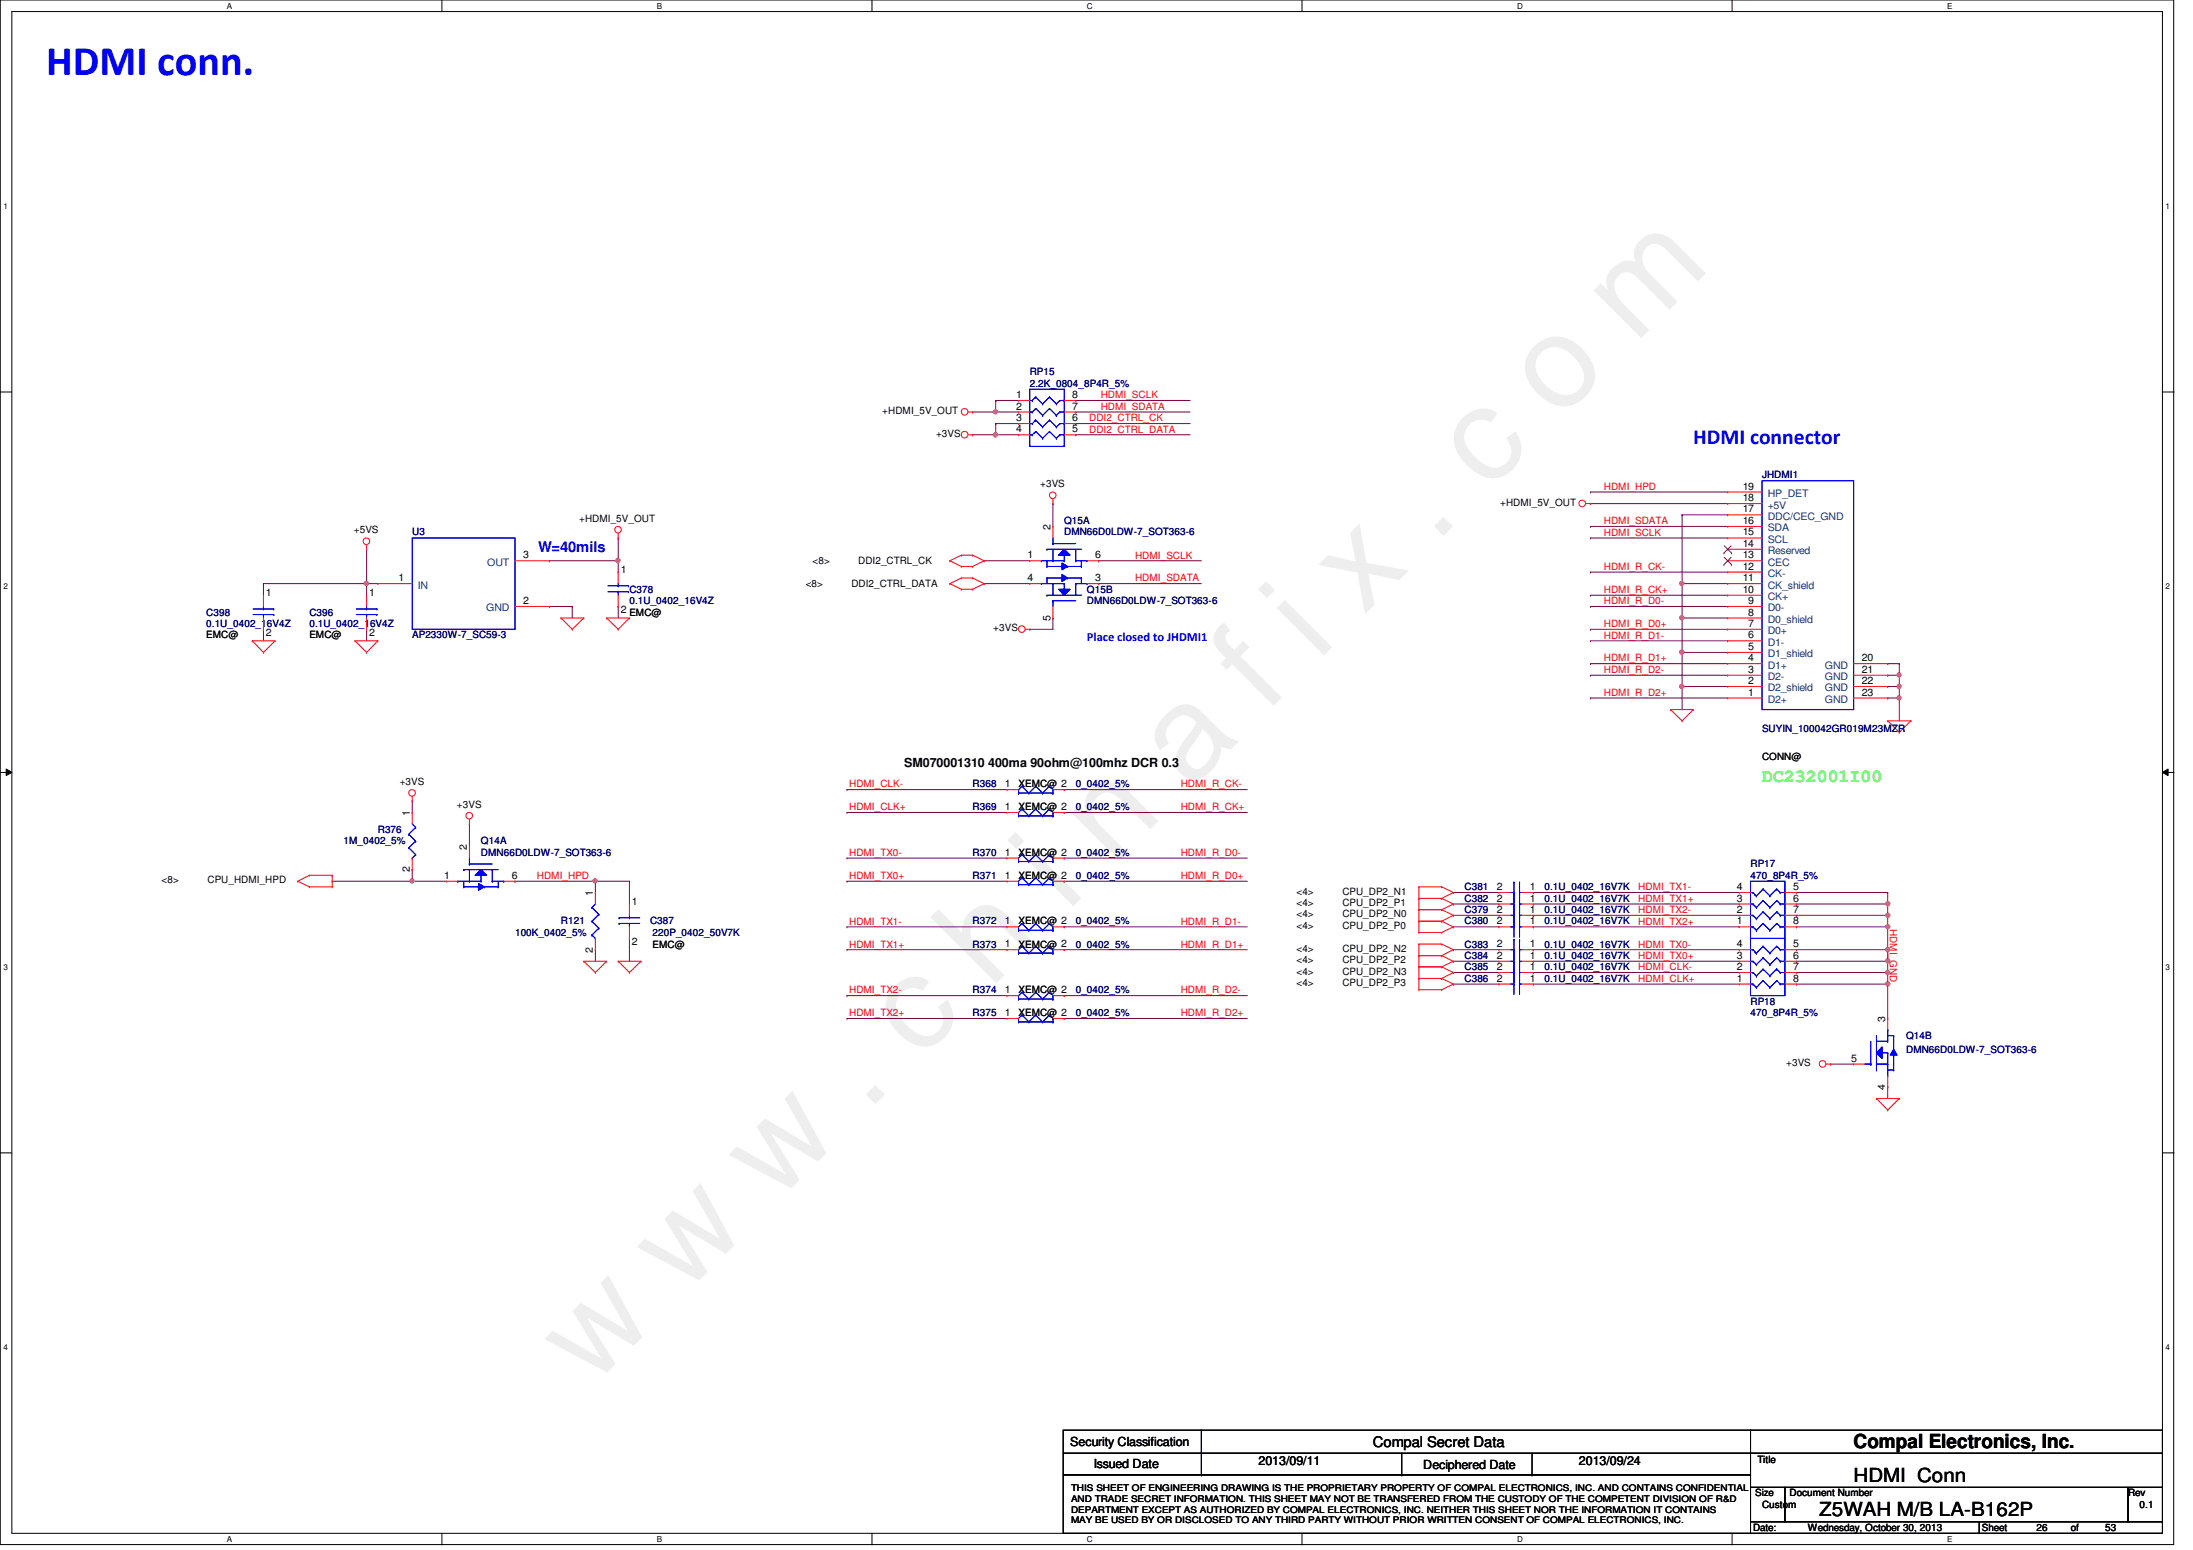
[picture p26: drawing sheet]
<svg xmlns="http://www.w3.org/2000/svg" width="297mm" height="210mm" viewBox="0 0 297 210" stroke-linecap="round" stroke-linejoin="round" font-family="sans-serif">
<defs><g id="words">
<text font-size="17.6" fill="#f0f" x="80.1" y="188" transform="rotate(-45 80.1 188)">w w w . c h i n a f i x . c o m</text>
<text font-size="5.7" fill="#00f" x="6.3" y="10.1">HDMI conn.</text>
<text font-size="2.9" fill="#00f" x="229.4" y="60.2">HDMI connector</text>
<g font-size="2.6">
<text x="251.1" y="196.1">Compal Electronics, Inc.</text>
<text x="251.1" y="200.7">HDMI Conn</text>
<text x="246.4" y="205.4">Z5WAH M/B LA-B162P</text>
</g>
<text font-size="2.5" fill="#0f0" x="238.7" y="105.8">DC232001I00</text>
<text font-size="2" fill="#00f" x="72.9" y="74.7">W=40mils</text>
<text font-size="2" x="186" y="196">Compal Secret Data</text>
<text font-size="1.7" fill="#00f" x="147.2" y="86.8">Place closed to JHDMI1</text>
<g font-size="1.7">
<text x="122.5" y="103.8">SM070001310 400ma 90ohm@100mhz DCR 0.3</text>
<text x="144.9" y="195.8">Security Classification</text>
<text x="148.2" y="198.8">Issued Date</text>
<text x="170.5" y="198.3">2013/09/11</text>
<text x="192.8" y="198.9">Deciphered Date</text>
<text x="213.9" y="198.3">2013/09/24</text>
</g>
<g font-size="1.4">
<text x="137.6" y="53.9">1</text>
<text x="145.2" y="53.9">8</text>
<text x="119.5" y="56.1">+HDMI_5V_OUT</text>
<text x="126.8" y="59.2">+3VS</text>
<text x="137.6" y="55.5">2</text>
<text x="137.6" y="57">3</text>
<text x="137.6" y="58.5">4</text>
<text x="145.2" y="55.5">7</text>
<text x="145.2" y="57">6</text>
<text x="145.2" y="58.5">5</text>
<text x="140.9" y="66">+3VS</text>
<text x="78.4" y="70.7">+HDMI_5V_OUT</text>
<text x="142.3" y="71.8" transform="rotate(-90 142.3 71.8)">2</text>
<text x="203.2" y="68.5">+HDMI_5V_OUT</text>
<text x="236" y="71">16</text>
<text x="236" y="69.4">17</text>
<text x="236" y="67.9">18</text>
<text x="236" y="66.3">19</text>
<text x="47.9" y="72.2">+5VS</text>
<text x="70.9" y="75.6">3</text>
<text x="84.1" y="77.6">1</text>
<text x="110.1" y="76.4">&lt;8&gt;</text>
<text x="116.2" y="76.4">DDI2_CTRL_CK</text>
<text x="139.2" y="75.6">1</text>
<text x="148.3" y="75.6">6</text>
<text x="236" y="77.1">12</text>
<text x="236" y="75.6">13</text>
<text x="236" y="74">14</text>
<text x="236" y="72.5">15</text>
<text x="36" y="80.7">1</text>
<text x="50" y="80.7">1</text>
<text x="54" y="78.7">1</text>
<text x="70.9" y="81.8">2</text>
<text x="84.1" y="83">2 EMC@</text>
<text x="109.1" y="79.5">&lt;8&gt;</text>
<text x="115.3" y="79.5">DDI2_CTRL_DATA</text>
<text x="139.2" y="78.7">4</text>
<text x="148.3" y="78.7">3</text>
<text x="236" y="80.3">10</text>
<text x="236" y="78.7">11</text>
<text x="236.8" y="83.4">8</text>
<text x="236.8" y="81.8">9</text>
<text x="27.9" y="86.4">EMC@</text>
<text x="36" y="86.1">2</text>
<text x="41.9" y="86.4">EMC@</text>
<text x="50" y="86.1">2</text>
<text x="134.5" y="85.5">+3VS</text>
<text x="142.3" y="84" transform="rotate(-90 142.3 84)">5</text>
<text x="236.8" y="89.5">4</text>
<text x="236.8" y="88">5</text>
<text x="236.8" y="86.4">6</text>
<text x="236.8" y="84.9">7</text>
<text x="252.2" y="89.5">20</text>
<text x="236.8" y="94.2">1</text>
<text x="236.8" y="92.6">2</text>
<text x="236.8" y="91.1">3</text>
<text x="252.2" y="91.1">21</text>
<text x="252.2" y="92.6">22</text>
<text x="252.2" y="94.2">23</text>
<text x="54.1" y="106.3">+3VS</text>
<text x="136.1" y="106.6">1</text>
<text x="138" y="106.6">XEMC@ 2</text>
<text x="238.7" y="102.9">CONN@</text>
<text x="55.5" y="110.5" transform="rotate(-90 55.5 110.5)">1</text>
<text x="61.9" y="109.4">+3VS</text>
<text x="136.1" y="109.7">1</text>
<text x="138" y="109.7">XEMC@ 2</text>
<text x="21.9" y="119.6">&lt;8&gt;</text>
<text x="28.1" y="119.6">CPU_HDMI_HPD</text>
<text x="55.5" y="118.1" transform="rotate(-90 55.5 118.1)">2</text>
<text x="60.2" y="119">1</text>
<text x="63.2" y="115.1" transform="rotate(-90 63.2 115.1)">2</text>
<text x="69.3" y="119">6</text>
<text x="136.1" y="115.9">1</text>
<text x="136.1" y="119">1</text>
<text x="138" y="115.9">XEMC@ 2</text>
<text x="138" y="119">XEMC@ 2</text>
<text x="80.3" y="121.3" transform="rotate(-90 80.3 121.3)">1</text>
<text x="85.6" y="122.6">1</text>
<text x="136.1" y="125.2">1</text>
<text x="138" y="125.2">XEMC@ 2</text>
<text x="175.6" y="121.2">&lt;4&gt;</text>
<text x="175.6" y="122.7">&lt;4&gt;</text>
<text x="175.6" y="124.2">&lt;4&gt;</text>
<text x="175.6" y="125.8">&lt;4&gt;</text>
<text x="181.8" y="121.2">CPU_DP2_N1</text>
<text x="181.8" y="122.7">CPU_DP2_P1</text>
<text x="181.8" y="124.2">CPU_DP2_N0</text>
<text x="181.8" y="125.8">CPU_DP2_P0</text>
<text x="202.7" y="122.1">2</text>
<text x="202.7" y="120.5">2</text>
<text x="202.7" y="123.6">2</text>
<text x="202.7" y="125.2">2</text>
<text x="207.2" y="122.1">1</text>
<text x="207.2" y="120.5">1</text>
<text x="207.2" y="123.6">1</text>
<text x="207.2" y="125.2">1</text>
<text x="235.2" y="125.2">1</text>
<text x="235.2" y="123.6">2</text>
<text x="235.2" y="122.1">3</text>
<text x="235.2" y="120.5">4</text>
<text x="242.9" y="125.2">8</text>
<text x="242.9" y="123.6">7</text>
<text x="242.9" y="122.1">6</text>
<text x="242.9" y="120.5">5</text>
<text x="80.3" y="129" transform="rotate(-90 80.3 129)">2</text>
<text x="85.6" y="127.9">2</text>
<text x="88.4" y="128.3">EMC@</text>
<text x="136.1" y="128.3">1</text>
<text x="138" y="128.3">XEMC@ 2</text>
<text x="175.6" y="132">&lt;4&gt;</text>
<text x="175.6" y="128.9">&lt;4&gt;</text>
<text x="175.6" y="130.5">&lt;4&gt;</text>
<text x="181.8" y="132">CPU_DP2_N3</text>
<text x="181.8" y="128.9">CPU_DP2_N2</text>
<text x="181.8" y="130.5">CPU_DP2_P2</text>
<text x="202.7" y="131.4">2</text>
<text x="202.7" y="129.8">2</text>
<text x="202.7" y="128.3">2</text>
<text x="207.2" y="131.4">1</text>
<text x="207.2" y="129.8">1</text>
<text x="207.2" y="128.3">1</text>
<text x="235.2" y="131.4">2</text>
<text x="235.2" y="129.8">3</text>
<text x="235.2" y="128.3">4</text>
<text x="242.9" y="131.4">7</text>
<text x="242.9" y="129.8">6</text>
<text x="242.9" y="128.3">5</text>
<text x="136.1" y="134.5">1</text>
<text x="136.1" y="137.6">1</text>
<text x="138" y="134.5">XEMC@ 2</text>
<text x="138" y="137.6">XEMC@ 2</text>
<text x="175.6" y="133.6">&lt;4&gt;</text>
<text x="181.8" y="133.6">CPU_DP2_P3</text>
<text x="202.7" y="132.9">2</text>
<text x="207.2" y="132.9">1</text>
<text x="235.2" y="132.9">1</text>
<text x="242.9" y="132.9">8</text>
<text x="250.7" y="143.8">5</text>
<text x="255.4" y="138.3" transform="rotate(-90 255.4 138.3)">3</text>
<text x="241.9" y="144.4">+3VS</text>
<text x="255.4" y="147.6" transform="rotate(-90 255.4 147.6)">4</text>
<text x="237.7" y="202.6">Size</text>
<text x="238" y="198.2">Title</text>
<text x="242.4" y="202.6">Document Number</text>
<text x="288.2" y="202.6">Rev</text>
<text x="237.4" y="207.3">Date:</text>
<text x="238.7" y="204.2">Custom</text>
<text x="244.9" y="207.3">Wednesday, October 30, 2013</text>
<text x="268.4" y="207.3">Sheet</text>
<text x="275.8" y="207.3">26</text>
<text x="280.5" y="207.3">of</text>
<text x="285.2" y="207.3">53</text>
<text x="289.8" y="204.2">0.1</text>
</g>
<g font-size="1.4" fill="#000080">
<text x="139.5" y="50.8">RP15</text>
<text x="139.5" y="52.4">2.2K_0804_8P4R_5%</text>
<text x="238.7" y="64.8">JHDMI1</text>
<text x="144.1" y="71">Q15A</text>
<text x="55.8" y="72.5">U3</text>
<text x="144.1" y="72.5">DMN66D0LDW-7_SOT363-6</text>
<text x="27.9" y="83.4">C398</text>
<text x="41.9" y="83.4">C396</text>
<text x="85.3" y="80.3">C378</text>
<text x="85.3" y="81.8">0.1U_0402_16V4Z</text>
<text x="147.2" y="80.3">Q15B</text>
<text x="147.2" y="81.8">DMN66D0LDW-7_SOT363-6</text>
<text x="27.9" y="84.9">0.1U_0402_16V4Z</text>
<text x="41.9" y="84.9">0.1U_0402_16V4Z</text>
<text x="55.8" y="86.4">AP2330W-7_SC59-3</text>
<text x="238.7" y="99.2">SUYIN_100042GR019M23MZR</text>
<text x="131.7" y="106.6">R368</text>
<text x="145.7" y="106.6">0_0402_5%</text>
<text x="51.2" y="112.8">R376</text>
<text x="131.7" y="109.7">R369</text>
<text x="145.7" y="109.7">0_0402_5%</text>
<text x="46.5" y="114.3">1M_0402_5%</text>
<text x="65.1" y="114.3">Q14A</text>
<text x="65.1" y="115.9">DMN66D0LDW-7_SOT363-6</text>
<text x="131.7" y="115.9">R370</text>
<text x="131.7" y="119">R371</text>
<text x="145.7" y="115.9">0_0402_5%</text>
<text x="145.7" y="119">0_0402_5%</text>
<text x="237.1" y="117.4">RP17</text>
<text x="237.1" y="119">470_8P4R_5%</text>
<text x="76" y="125.2">R121</text>
<text x="88" y="125.2">C387</text>
<text x="131.7" y="125.2">R372</text>
<text x="145.7" y="125.2">0_0402_5%</text>
<text x="198.4" y="122.1">C382</text>
<text x="198.4" y="120.6">C381</text>
<text x="198.4" y="123.7">C379</text>
<text x="198.4" y="125.2">C380</text>
<text x="209.2" y="122.1">0.1U_0402_16V7K</text>
<text x="209.2" y="120.6">0.1U_0402_16V7K</text>
<text x="209.2" y="123.7">0.1U_0402_16V7K</text>
<text x="209.2" y="125.2">0.1U_0402_16V7K</text>
<text x="69.8" y="126.7">100K_0402_5%</text>
<text x="88.4" y="126.7">220P_0402_50V7K</text>
<text x="131.7" y="128.3">R373</text>
<text x="145.7" y="128.3">0_0402_5%</text>
<text x="198.4" y="131.4">C385</text>
<text x="198.4" y="129.8">C384</text>
<text x="198.4" y="128.3">C383</text>
<text x="209.2" y="131.4">0.1U_0402_16V7K</text>
<text x="209.2" y="129.8">0.1U_0402_16V7K</text>
<text x="209.2" y="128.3">0.1U_0402_16V7K</text>
<text x="131.7" y="134.5">R374</text>
<text x="131.7" y="137.6">R375</text>
<text x="145.7" y="134.5">0_0402_5%</text>
<text x="145.7" y="137.6">0_0402_5%</text>
<text x="198.4" y="132.9">C386</text>
<text x="209.2" y="132.9">0.1U_0402_16V7K</text>
<text x="237.1" y="136.1">RP18</text>
<text x="237.1" y="137.6">470_8P4R_5%</text>
<text x="258.2" y="140.7">Q14B</text>
<text x="258.2" y="142.5">DMN66D0LDW-7_SOT363-6</text>
</g>
<g font-size="1.4" fill="#f00">
<text x="149.1" y="53.9">HDMI_SCLK</text>
<text x="147.5" y="57.1">DDI2_CTRL_CK</text>
<text x="147.5" y="58.6">DDI2_CTRL_DATA</text>
<text x="149.1" y="55.5">HDMI_SDATA</text>
<text x="217.3" y="66.3">HDMI_HPD</text>
<text x="217.3" y="71">HDMI_SDATA</text>
<text x="153.8" y="75.6">HDMI_SCLK</text>
<text x="217.3" y="77.2">HDMI_R_CK-</text>
<text x="217.3" y="72.6">HDMI_SCLK</text>
<text x="153.8" y="78.7">HDMI_SDATA</text>
<text x="217.3" y="80.3">HDMI_R_CK+</text>
<text x="217.3" y="81.8">HDMI_R_D0-</text>
<text x="217.3" y="84.9">HDMI_R_D0+</text>
<text x="217.3" y="89.6">HDMI_R_D1+</text>
<text x="217.3" y="86.5">HDMI_R_D1-</text>
<text x="217.3" y="91.1">HDMI_R_D2-</text>
<text x="217.3" y="94.2">HDMI_R_D2+</text>
<text x="115" y="106.6">HDMI_CLK-</text>
<text x="159.9" y="106.6">HDMI_R_CK-</text>
<text x="115" y="109.7">HDMI_CLK+</text>
<text x="159.9" y="109.7">HDMI_R_CK+</text>
<text x="72.7" y="119">HDMI_HPD</text>
<text x="115" y="115.9">HDMI_TX0-</text>
<text x="115" y="119">HDMI_TX0+</text>
<text x="159.9" y="119">HDMI_R_D0+</text>
<text x="159.9" y="115.9">HDMI_R_D0-</text>
<text x="115" y="125.2">HDMI_TX1-</text>
<text x="159.9" y="125.2">HDMI_R_D1-</text>
<text x="221.9" y="120.6">HDMI_TX1-</text>
<text x="221.9" y="122.1">HDMI_TX1+</text>
<text x="221.9" y="125.2">HDMI_TX2+</text>
<text x="221.9" y="123.7">HDMI_TX2-</text>
<text x="256" y="125.8" transform="rotate(90 256 125.8)">HDMI_GND</text>
<text x="115" y="128.3">HDMI_TX1+</text>
<text x="159.9" y="128.3">HDMI_R_D1+</text>
<text x="221.9" y="128.3">HDMI_TX0-</text>
<text x="221.9" y="129.9">HDMI_TX0+</text>
<text x="221.9" y="131.4">HDMI_CLK-</text>
<text x="115" y="134.5">HDMI_TX2-</text>
<text x="115" y="137.6">HDMI_TX2+</text>
<text x="159.9" y="137.6">HDMI_R_D2+</text>
<text x="159.9" y="134.5">HDMI_R_D2-</text>
<text x="221.9" y="133">HDMI_CLK+</text>
</g>
<g font-size="1.4" fill="#004080">
<text x="239.4" y="72">SDA</text>
<text x="239.4" y="70.4">DDC/CEC_GND</text>
<text x="239.4" y="68.9">+5V</text>
<text x="239.4" y="67.3">HP_DET</text>
<text x="66" y="76.6">OUT</text>
<text x="239.4" y="76.6">CEC</text>
<text x="239.4" y="75.1">Reserved</text>
<text x="239.4" y="73.5">SCL</text>
<text x="56.6" y="79.7">IN</text>
<text x="65.9" y="82.8">GND</text>
<text x="239.4" y="82.8">D0-</text>
<text x="239.4" y="81.3">CK+</text>
<text x="239.4" y="79.7">CK_shield</text>
<text x="239.4" y="78.1">CK-</text>
<text x="239.4" y="89">D1_shield</text>
<text x="239.4" y="87.5">D1-</text>
<text x="239.4" y="85.9">D0+</text>
<text x="239.4" y="84.4">D0_shield</text>
<text x="239.4" y="95.2">D2+</text>
<text x="239.4" y="93.6">D2_shield</text>
<text x="239.4" y="92.1">D2-</text>
<text x="239.4" y="90.6">D1+</text>
<text x="247.2" y="90.6">GND</text>
<text x="247.2" y="92.1">GND</text>
<text x="247.2" y="93.6">GND</text>
<text x="247.2" y="95.2">GND</text>
</g>
<g font-size="1.2">
<text x="145.1" y="203.4">AND TRADE SECRET INFORMATION. THIS SHEET MAY NOT BE TRANSFERED FROM THE CUSTODY OF THE COMPETENT DIVISION OF R&amp;D</text>
<text x="145.1" y="202">THIS SHEET OF ENGINEERING DRAWING IS THE PROPRIETARY PROPERTY OF COMPAL ELECTRONICS, INC. AND CONTAINS CONFIDENTIAL</text>
<text x="145.1" y="206.3">MAY BE USED BY OR DISCLOSED TO ANY THIRD PARTY WITHOUT PRIOR WRITTEN CONSENT OF COMPAL ELECTRONICS, INC.</text>
<text x="145.1" y="204.9">DEPARTMENT EXCEPT AS AUTHORIZED BY COMPAL ELECTRONICS, INC. NEITHER THIS SHEET NOR THE INFORMATION IT CONTAINS</text>
</g>
<g font-size="1.1">
<text x="30.7" y="1.2">A</text>
<text x="89" y="1.2">B</text>
<text x="147.2" y="1.2">C</text>
<text x="205.5" y="1.2">D</text>
<text x="263.7" y="1.2">E</text>
<text x=".5" y="28.3">1</text>
<text x="293.3" y="28.3">1</text>
<text x=".5" y="79.8">2</text>
<text x="293.3" y="79.8">2</text>
<text x=".5" y="131.3">3</text>
<text x="293.3" y="131.3">3</text>
<text x=".5" y="182.8">4</text>
<text x="293.3" y="182.8">4</text>
<text x="30.7" y="208.8">A</text>
<text x="89" y="208.8">B</text>
<text x="147.2" y="208.8">C</text>
<text x="205.5" y="208.8">D</text>
<text x="263.7" y="208.8">E</text>
</g>
</g></defs>
<path d="M0 0h294.4v209.2h-294.4zM1.6 1.6h291.3v206h-291.3z" fill="none" stroke="#000" stroke-width=".14"/>
<g fill="#fff">
<path d="M30.7 .2h.7v1.2h-.7z"/>
<path d="M30.7 207.9h.7v1.1h-.7z"/>
</g>
<path d="M59.9 0v1.6M59.9 207.6v1.6" fill="none" stroke="#000" stroke-width=".14"/>
<g fill="#fff">
<path d="M89 .2h.7v1.2h-.7z"/>
<path d="M89 207.9h.7v1.1h-.7z"/>
</g>
<path d="M118.1 0v1.6M118.1 207.6v1.6" fill="none" stroke="#000" stroke-width=".14"/>
<g fill="#fff">
<path d="M147.2 .2h.8v1.2h-.8z"/>
<path d="M147.2 207.9h.8v1.1h-.8z"/>
</g>
<path d="M176.4 0v1.6M176.4 207.6v1.6" fill="none" stroke="#000" stroke-width=".14"/>
<g fill="#fff">
<path d="M205.5 .2h.7v1.2h-.7z"/>
<path d="M205.5 207.9h.7v1.1h-.7z"/>
</g>
<path d="M234.6 0v1.6M234.6 207.6v1.6" fill="none" stroke="#000" stroke-width=".14"/>
<g fill="#fff">
<path d="M263.7 .2h.8v1.2h-.8z"/>
<path d="M263.7 207.9h.8v1.1h-.8z"/>
<path d="M.5 27.3h.6v1.2h-.6z"/>
<path d="M293.3 27.3h.6v1.2h-.6z"/>
<path d="M.5 78.8h.6v1.2h-.6z"/>
<path d="M293.3 78.8h.6v1.2h-.6z"/>
</g>
<path d="M0 53.1h1.6M292.9 53.1h1.6" fill="none" stroke="#000" stroke-width=".14"/>
<g fill="#fff">
<path d="M.5 130.3h.6v1.2h-.6z"/>
<path d="M293.3 130.3h.6v1.2h-.6z"/>
</g>
<path d="M0 104.6h1.6M.8 104.1l.8 .5-.8 .4zM292.9 104.6l.8-.5v.9zM292.9 104.6h1.6" fill="none" stroke="#000" stroke-width=".14"/>
<path d="M.8 104.1l.8 .5-.8 .4zM292.9 104.6l.8-.5v.9z" fill="#000"/>
<g fill="#fff">
<path d="M.5 181.9h.6v1.1h-.6z"/>
<path d="M293.3 181.9h.6v1.1h-.6z"/>
</g>
<path d="M0 156.1h1.6M292.9 156.1h1.6" fill="none" stroke="#000" stroke-width=".14"/>
<path d="M55.8 119.3h.1M55.8 119.3h4.7" fill="none" stroke="#800040" stroke-width=".14"/>
<circle cx="55.8" cy="119.3" r=".29" fill="#f0f"/>
<circle cx="55.8" cy="119.3" r=".29" fill="none" stroke="#f0f" stroke-width=".14"/>
<g fill="none" stroke="#800040" stroke-width=".14">
<path d="M45 119.3h.1M55.8 117.8h.1M55.8 108.5h.1M55.8 108.5v1.5M55.8 117.8v1.5h-10.8M63.6 111.6h.1M63.6 111.6v3.1M243.3 131.7h.1M243.3 130.2h.1M243.3 128.6h.1M243.3 130.2h12.4M243.3 128.6h12.4"/>
<path d="M255.7 130.2h.1M255.7 130.2v1.5h-12.4"/>
</g>
<circle cx="255.7" cy="130.1" r=".3" fill="#f0f"/>
<circle cx="255.7" cy="130.1" r=".3" fill="none" stroke="#f0f" stroke-width=".14"/>
<path d="M255.7 128.6h.1M255.7 128.6v1.6" fill="none" stroke="#800040" stroke-width=".14"/>
<circle cx="255.7" cy="128.6" r=".3" fill="#f0f"/>
<circle cx="255.7" cy="128.6" r=".3" fill="none" stroke="#f0f" stroke-width=".14"/>
<path d="M243.3 120.9h.1M243.3 125.5h.1M243.3 124h.1M243.3 120.9h12.4M243.3 124h12.4M255.7 124h.1M255.7 124v1.5h-12.4M255.7 147.2h.1M255.7 147.2v1.6" fill="none" stroke="#800040" stroke-width=".14"/>
<circle cx="255.7" cy="123.9" r=".3" fill="#f0f"/>
<circle cx="255.7" cy="123.9" r=".3" fill="none" stroke="#f0f" stroke-width=".14"/>
<path d="M255.7 125.5h.1M255.7 125.5v3.1" fill="none" stroke="#800040" stroke-width=".14"/>
<circle cx="255.7" cy="125.5" r=".29" fill="#f0f"/>
<circle cx="255.7" cy="125.5" r=".29" fill="none" stroke="#f0f" stroke-width=".14"/>
<path d="M243.3 122.4h.1M243.3 133.3h.1M243.3 122.4h12.4M243.3 133.3h12.4" fill="none" stroke="#800040" stroke-width=".14"/>
<circle cx="255.7" cy="133.2" r=".29" fill="#f0f"/>
<circle cx="255.7" cy="133.2" r=".29" fill="none" stroke="#f0f" stroke-width=".14"/>
<path d="M255.7 133.3h.1M255.7 122.4h.1M255.7 122.4v1.6M255.7 133.3v4.6" fill="none" stroke="#800040" stroke-width=".14"/>
<circle cx="255.7" cy="122.4" r=".3" fill="#f0f"/>
<circle cx="255.7" cy="122.4" r=".3" fill="none" stroke="#f0f" stroke-width=".14"/>
<path d="M255.7 131.7h.1M255.7 131.7v1.6" fill="none" stroke="#800040" stroke-width=".14"/>
<circle cx="255.7" cy="131.7" r=".3" fill="#f0f"/>
<circle cx="255.7" cy="131.7" r=".3" fill="none" stroke="#f0f" stroke-width=".14"/>
<path d="M49.7 79h.1M49.7 74.4h.1M49.7 79h1.5M49.7 74.4v4.6M255.7 120.9h.1M255.7 120.9v1.5M247.9 144.1h.1M247.9 144.1h3.2" fill="none" stroke="#800040" stroke-width=".14"/>
<circle cx="49.6" cy="79" r=".29" fill="#f0f"/>
<circle cx="49.6" cy="79" r=".29" fill="none" stroke="#f0f" stroke-width=".14"/>
<g fill="none" stroke="#800040" stroke-width=".14">
<path d="M35.7 79h.1M35.7 79v1.6M35.7 79h14M49.7 79h.1M49.7 79v1.6M35.7 85.2h.1M35.7 85.2v1.6M49.7 85.2h.1M49.7 85.2v1.6M255.7 89.9h.1M255.7 91.4h.1M255.7 89.9h1.6"/>
<path d="M255.7 91.4h1.6M257.3 91.4h.1M257.3 91.4v1.6"/>
</g>
<circle cx="257.2" cy="91.4" r=".29" fill="#f0f"/>
<circle cx="257.2" cy="91.4" r=".29" fill="none" stroke="#f0f" stroke-width=".14"/>
<path d="M255.7 93h.1M255.7 93h1.6M257.3 94.5h.1M257.3 94.5v3.1" fill="none" stroke="#800040" stroke-width=".14"/>
<circle cx="257.2" cy="94.5" r=".29" fill="#f0f"/>
<circle cx="257.2" cy="94.5" r=".29" fill="none" stroke="#f0f" stroke-width=".14"/>
<path d="M255.7 94.5h.1M257.3 93h.1M257.3 93v1.5h-1.6" fill="none" stroke="#800040" stroke-width=".14"/>
<circle cx="257.2" cy="93" r=".29" fill="#f0f"/>
<circle cx="257.2" cy="93" r=".29" fill="none" stroke="#f0f" stroke-width=".14"/>
<path d="M257.3 89.9h.1M257.3 89.9v1.5" fill="none" stroke="#800040" stroke-width=".14"/>
<g fill="none" stroke="#f00" stroke-width=".14">
<path d="M49.7 74.4h.1M49.7 73.8v.6M51.2 79h.1M51.2 79h4.6M34.2 86.8h.1M34.2 86.8h3M34.2 86.8l1.5 1.5M35.7 88.3h.1M37.2 86.8h.1M37.2 86.8l-1.5 1.5M48.1 86.8h.1M48.1 86.8h3.1"/>
<path d="M48.1 86.8l1.6 1.5M49.7 88.3h.1M51.2 86.8h.1M51.2 86.8l-1.5 1.5M255.7 97.6h.1M255.7 97.6h3.1M255.7 97.6l1.6 1.6M257.3 99.2h.1M258.8 97.6h.1M258.8 97.6l-1.5 1.6M40.3 119.3h.1M40.3 119.3l1.6 .8"/>
<path d="M41.9 118.5h.1M41.9 118.5l-1.6 .8M41.9 118.5h3.1M45 118.5h.1M45 118.5v1.6M55.8 108.5h.1M55.8 110h.1M55.8 117.8h.1M55.8 107.9v.6M55.8 110v1.6M55.8 116.2v1.6M63.6 111.6h.1"/>
<path d="M63.6 111v.6M41.9 120.1h.1M41.9 120.1h3.1M45 120.1h.1M247.3 144.1h.6M247.9 144.1h.1M254.2 148.8h.1M254.2 148.8h3.1M254.2 148.8l1.5 1.5M255.7 150.3h.1M257.3 148.8h.1M257.3 148.8l-1.6 1.5"/>
<circle cx="49.6" cy="73.3" r=".45"/>
<circle cx="55.8" cy="107.4" r=".45"/>
<circle cx="63.6" cy="110.5" r=".45"/>
<circle cx="246.9" cy="144.1" r=".45"/>
</g>
<g fill="none" stroke="#000" stroke-width=".14">
<path d="M144 193.7h93.1v3.1h-93.1zM144 196.8h93.1v2.9h-93.1zM144 199.7h93.1v7.9h-93.1zM162.7 196.8h.1M162.7 199.7h.1M162.7 193.7v6M189.9 199.7h.1M189.9 196.8v2.9M207.5 199.7h.1M207.5 196.8v2.9M237.1 193.7h55.8v3.1h-55.8zM237.1 196.8h55.8v4.6h-55.8z"/>
<path d="M237.1 201.4h4.7v4.7h-4.7zM237.1 206.1h31v1.5h-31zM241.8 201.4h46.4v4.7h-46.4zM268.1 206.1h24.8v1.5h-24.8zM288.2 201.4h4.7v4.7h-4.7z"/>
</g>
<g fill="none" stroke="#00f" stroke-width=".14">
<path d="M55.8 72.9h14v12.3h-14zM55.4 113h.1M55.4 114.8h.1M55.4 113l.9 .9M55.4 114.8l.9 .9M55.8 116.2h.1M55.8 111.6l.5 .5M56.3 112.1h.1M56.3 113.9h.1M56.3 115.7h.1M56.3 112.1l-.9 .9M56.3 113.9l-.9 .9"/>
<path d="M56.3 115.7l-.5 .5M62.8 117.8h.1M62.8 117.8h4.7M63.6 117h.1M63.6 119.3h.1M63.6 117h3.1M63.6 116.2v.8M63.6 117.8v1.5M66.7 119.3h.1M66.7 117.8v1.5"/>
</g>
<path d="M64.3 118.5l.8-.7 .8 .7z" fill="#00f"/>
<path d="M62 119.3h.1M62 119.3h3.1M64.3 118.5l.8-.7 .8 .7zM65.1 119.3h.1M65.1 118.5v.8M66.7 119.3h1.5M67.5 119.3v.8M62.8 120.1h2M64.8 120.1h.1M67.5 120.1h.1" fill="none" stroke="#00f" stroke-width=".14"/>
<path d="M64.8 119.6l.8 .5-.8 .5z" fill="#00f"/>
<g fill="none" stroke="#00f" stroke-width=".14">
<path d="M62.8 117.8h.1M62.8 119.3v.8M62.8 117.8h4.7M63.6 117h.1M63.6 119.3h.1M63.6 117h3.1M63.6 116.2v.8M63.6 117.8v1.5M64.8 119.6l.8 .5-.8 .5zM66.7 119.3h.1M66.7 117.8v1.5M62.8 120.1h.1"/>
<path d="M65.6 120.1h.1M65.6 120.1h1.9"/>
</g>
<path d="M64.3 118.5l.8-.7 .8 .7z" fill="#00f"/>
<path d="M62 119.3h.1M62 119.3h3.1M64.3 118.5l.8-.7 .8 .7zM65.1 119.3h.1M65.1 118.5v.8M66.7 119.3h1.5M67.5 119.3v.8M62.8 120.1h2M64.8 120.1h.1M67.5 120.1h.1" fill="none" stroke="#00f" stroke-width=".14"/>
<path d="M64.8 119.6l.8 .5-.8 .5z" fill="#00f"/>
<g fill="none" stroke="#00f" stroke-width=".14">
<path d="M238.7 65.1h12.4v31h-12.4zM48.3 83.2h2.8M48.3 82.5h2.8M49.7 82.5h.1M49.7 83.2h.1M49.7 82.1v.4M49.7 83.2v.5M51.1 83.2h.1M51.1 82.5h.1M62.8 119.3v.8M64.8 119.6l.8 .5-.8 .5zM237.1 119.3h4.7v7.8h-4.7z"/>
<path d="M62.8 120.1h.1M65.6 120.1h.1M65.6 120.1h1.9M237.1 127.1h4.7v7.7h-4.7zM237.1 133.3h.3M237.1 131.7h.3M237.1 130.2h.3M237.1 128.6h.3M237.1 125.5h.3M237.1 124h.3M237.1 122.4h.3M237.1 120.9h.3"/>
<path d="M237.4 133.3h.1M237.4 131.7h.1M237.4 130.2h.1M237.4 128.6h.1M237.4 125.5h.1M237.4 124h.1M237.4 122.4h.1M237.4 120.9h.1M237.4 133.3l.5 .4M237.4 130.2l.5 .4M237.4 131.7l.5 .5M237.4 128.6l.3 .3"/>
<path d="M237.4 125.5l.5 .5M237.4 122.4l.5 .5M237.4 124l.5 .4M237.4 120.9l.3 .3M237.7 128.9h.1M237.7 121.2h.1M237.7 132l.2 .2M237.7 128.9l.2 .2M237.7 124.3l.2 .1M237.7 121.2l.2 .1M237.9 133.7h.1M237.9 132.2h.1"/>
<path d="M237.9 130.6h.1M237.9 129.1h.1M237.9 126h.1M237.9 124.4h.1M237.9 122.9h.1M237.9 121.3h.1M238.8 132.8h.1M238.8 131.2h.1M238.8 129.7h.1M238.8 128.1h.1M238.8 125.1h.1M238.8 123.5h.1"/>
<path d="M238.8 122h.1M238.8 120.4h.1M238.8 132.8l-.9 .9M238.8 132.8l.9 .9M238.8 131.2l-.9 1M238.8 131.2l.9 1M238.8 129.7l-.9 .9M238.8 129.7l.9 .9M238.8 128.1l-.9 1M238.8 128.1l.9 1M238.8 125.1l-.9 .9M238.8 125.1l.9 .9"/>
<path d="M238.8 123.5l-.9 .9M238.8 123.5l.9 .9M238.8 122l-.9 .9M238.8 122l.9 .9M238.8 120.4l-.9 .9M238.8 120.4l.9 .9M239.7 133.7h.1M239.7 132.2h.1M239.7 130.6h.1M239.7 129.1h.1M239.7 126h.1M239.7 124.4h.1"/>
<path d="M239.7 122.9h.1M239.7 121.3h.1M240.7 132.8h.1M240.7 131.2h.1M240.7 129.7h.1M240.7 128.1h.1M240.7 125.1h.1M240.7 123.5h.1M240.7 122h.1M240.7 120.4h.1M240.7 132.8l-1 .9M240.7 131.2l-1 1"/>
<path d="M240.7 129.7l-1 .9M240.7 128.1l-1 1M240.7 128.1l.4 .5M240.7 132.8l.4 .5M240.7 131.2l.4 .5M240.7 129.7l.4 .5M240.7 125.1l-1 .9M240.7 123.5l-1 .9M240.7 122l-1 .9M240.7 120.4l-1 .9M240.7 120.4l.4 .5M240.7 125.1l.4 .4"/>
<path d="M240.7 123.5l.4 .5M240.7 122l.4 .4M241.1 128.6h.1M241.1 133.3h.1M241.1 131.7h.1M241.1 130.2h.1M241.1 120.9h.1M241.1 125.5h.1M241.1 124h.1M241.1 122.4h.1M241.1 133.3h.7M241.1 131.7h.7"/>
<path d="M241.1 130.2h.7M241.1 128.6h.7M241.1 125.5h.7M241.1 124h.7M241.1 122.4h.7M241.1 120.9h.7M241.8 128.6h.1M241.8 133.3h.1M241.8 130.2h.1M241.8 120.9h.1M241.8 125.5h.1M241.8 122.4h.1"/>
<path d="M252.6 144.1h.8M253.4 144.1h.1M253.4 141v3.1M254.2 144.9h.1M254.2 144.1h1.5M254.2 140.3v4.6M254.2 141h1.5M255.7 144.1h.1M255.7 141h.1"/>
</g>
<g fill="none" stroke="#f00" stroke-width=".14">
<path d="M234 79h4.7M234 77.5h4.7M234 75.9h4.7M234 74.4h4.7M234 72.9h4.7M234 71.3h4.7M234 69.7h4.7M234 68.2h4.7M234 66.6h4.7M49.7 80.6h.1M49.7 85.2h.1M49.7 80.6v1.5"/>
<path d="M49.7 83.7v1.5M234 94.5h4.7M234 93h4.7M234 91.4h4.7M234 89.9h4.7M234 88.3h4.7M234 86.8h4.7M234 85.2h4.7M234 83.7h4.7M234 82.1h4.7M234 80.6h4.7M251.1 94.5h4.6"/>
<path d="M251.1 93h4.6M251.1 91.4h4.6M251.1 89.9h4.6M255.7 89.9h.1M255.7 91.4h.1M255.7 93h.1M255.7 94.5h.1M60.5 119.3h.1M60.5 119.3h1.5M63.6 114.7h.1M63.6 114.7v1.5M241.8 133.3h1.5"/>
<path d="M241.8 131.7h1.5M241.8 130.2h1.5M241.8 128.6h1.5M241.8 125.5h1.5M241.8 124h1.5M241.8 122.4h1.5M241.8 120.9h1.5M243.3 133.3h.1M243.3 131.7h.1M243.3 130.2h.1M243.3 128.6h.1M243.3 125.5h.1"/>
<path d="M243.3 124h.1M243.3 122.4h.1M243.3 120.9h.1"/>
</g>
<path d="M254.9 141.8v1.5l-.7-.7z" fill="#00f"/>
<path d="M255.7 139.4h.1M255.7 139.4v1.6M254.9 141.8v1.5l-.7-.7zM254.9 142.6h.8M255.7 142.6h.1M255.7 145.7h.1M255.7 142.6v3.1M255.7 140.3h.8M256.5 142.9h.1M256.5 140.3h.1M256.5 142.9v2" fill="none" stroke="#00f" stroke-width=".14"/>
<path d="M256.5 142.1l.5 .8h-1z" fill="#00f"/>
<g fill="none" stroke="#00f" stroke-width=".14">
<path d="M252.6 144.1h.8M253.4 144.1h.1M253.4 141v3.1M254.2 144.9h.1M254.2 144.1h1.5M254.2 140.3v4.6M254.2 141h1.5M255.7 144.1h.1M255.7 141h.1M255.7 144.9h.8M256.5 142.1l.5 .8h-1zM256.5 142.1h.1"/>
<path d="M256.5 144.9h.1M256.5 140.3v1.8"/>
</g>
<path d="M254.9 141.8v1.5l-.7-.7z" fill="#00f"/>
<path d="M255.7 139.4h.1M255.7 139.4v1.6M254.9 141.8v1.5l-.7-.7zM254.9 142.6h.8M255.7 142.6h.1M255.7 145.7h.1M255.7 142.6v3.1M255.7 140.3h.8M256.5 142.9h.1M256.5 140.3h.1M256.5 142.9v2" fill="none" stroke="#00f" stroke-width=".14"/>
<path d="M256.5 142.1l.5 .8h-1z" fill="#00f"/>
<g fill="none" stroke="#00f" stroke-width=".14">
<path d="M34.3 83.2h2.8M34.3 82.5h2.8M35.7 82.5h.1M35.7 83.2h.1M35.7 82.1v.4M35.7 83.2v.5M37.1 83.2h.1M37.1 82.5h.1M255.7 144.9h.8M256.5 142.1l.5 .8h-1zM256.5 142.1h.1M256.5 144.9h.1"/>
<path d="M256.5 140.3v1.8"/>
</g>
<path d="M35.7 80.6h.1M35.7 85.2h.1M35.7 80.6v1.5M35.7 83.7v1.5M255.7 137.9h.1M255.7 137.9v1.5M251.1 144.1h.1M251.1 144.1h1.5M255.7 147.2h.1M255.7 145.7v1.5" fill="none" stroke="#f00" stroke-width=".14"/>
<circle cx="55.8" cy="119.3" r=".29" fill="#f0f"/>
<circle cx="55.8" cy="119.3" r=".29" fill="none" stroke="#f0f" stroke-width=".14"/>
<circle cx="255.7" cy="130.1" r=".3" fill="#f0f"/>
<circle cx="255.7" cy="130.1" r=".3" fill="none" stroke="#f0f" stroke-width=".14"/>
<circle cx="255.7" cy="128.6" r=".3" fill="#f0f"/>
<circle cx="255.7" cy="128.6" r=".3" fill="none" stroke="#f0f" stroke-width=".14"/>
<circle cx="255.7" cy="123.9" r=".3" fill="#f0f"/>
<circle cx="255.7" cy="123.9" r=".3" fill="none" stroke="#f0f" stroke-width=".14"/>
<circle cx="255.7" cy="125.5" r=".29" fill="#f0f"/>
<circle cx="255.7" cy="125.5" r=".29" fill="none" stroke="#f0f" stroke-width=".14"/>
<circle cx="255.7" cy="133.2" r=".29" fill="#f0f"/>
<circle cx="255.7" cy="133.2" r=".29" fill="none" stroke="#f0f" stroke-width=".14"/>
<circle cx="255.7" cy="122.4" r=".3" fill="#f0f"/>
<circle cx="255.7" cy="122.4" r=".3" fill="none" stroke="#f0f" stroke-width=".14"/>
<circle cx="255.7" cy="131.7" r=".3" fill="#f0f"/>
<circle cx="255.7" cy="131.7" r=".3" fill="none" stroke="#f0f" stroke-width=".14"/>
<circle cx="49.6" cy="79" r=".29" fill="#f0f"/>
<circle cx="49.6" cy="79" r=".29" fill="none" stroke="#f0f" stroke-width=".14"/>
<circle cx="257.2" cy="91.4" r=".29" fill="#f0f"/>
<circle cx="257.2" cy="91.4" r=".29" fill="none" stroke="#f0f" stroke-width=".14"/>
<circle cx="257.2" cy="94.5" r=".29" fill="#f0f"/>
<circle cx="257.2" cy="94.5" r=".29" fill="none" stroke="#f0f" stroke-width=".14"/>
<circle cx="257.2" cy="93" r=".29" fill="#f0f"/>
<circle cx="257.2" cy="93" r=".29" fill="none" stroke="#f0f" stroke-width=".14"/>
<use href="#words"/>
</svg>
